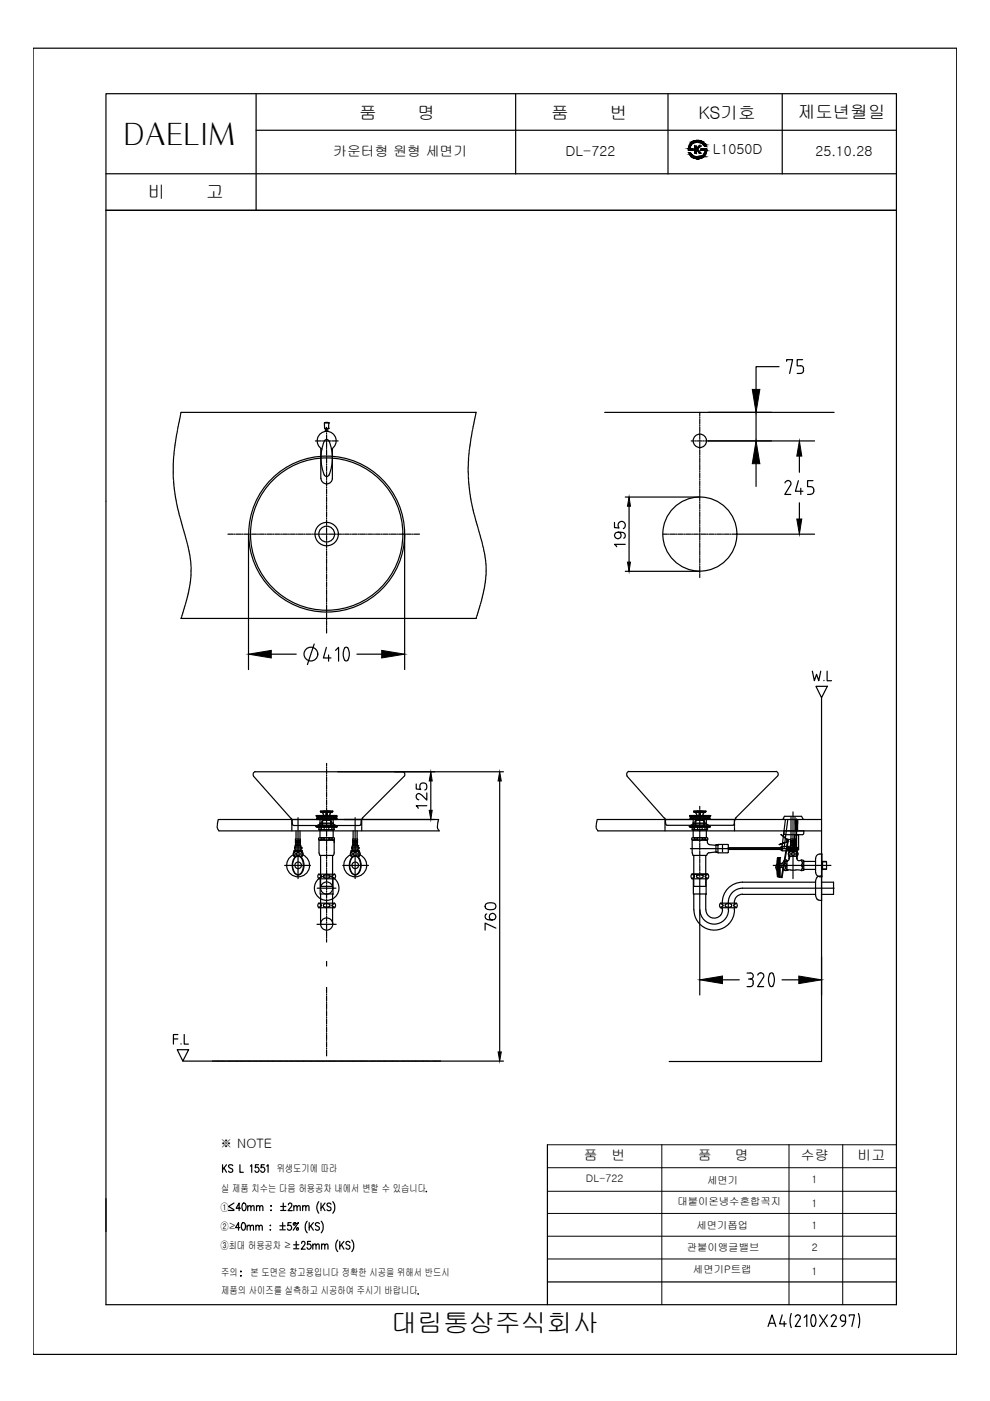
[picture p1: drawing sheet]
<svg xmlns="http://www.w3.org/2000/svg" width="210mm" height="297mm" viewBox="0 0 210 297" stroke-linecap="round" stroke-linejoin="round" font-family="sans-serif">
<defs><g id="words">
<text font-size="6.4" x="26.2" y="30.7">DAELIM</text>
<text font-size="5.5" x="82.9" y="282.4">대림통상주식회사</text>
<text font-size="5.3" x="171.1" y="145.7">W.L</text>
<g font-size="3.7">
<text x="76.1" y="25.2">품</text>
<text x="88.5" y="25.2">명</text>
<text x="116.9" y="25.2">품</text>
<text x="129.3" y="25.2">번</text>
<text x="148.1" y="25.2">KS기호</text>
<text x="169.1" y="25.1">제도년월일</text>
<text x="31.3" y="42">비</text>
<text x="43.7" y="42">고</text>
</g>
<g font-size="2.9">
<text x="70.6" y="33.1">카운터형 원형 세면기</text>
<text x="119.9" y="33.1">DL-722</text>
<text x="151.2" y="32.7">L1050D</text>
<text x="172.9" y="33.1">25.10.28</text>
<text x="123.8" y="246">품</text>
<text x="129.7" y="246">번</text>
<text x="147.9" y="246">품</text>
<text x="155.8" y="246">명</text>
<text x="169.8" y="246">수량</text>
<text x="181.8" y="246">비고</text>
</g>
<text font-size="2.8" x="46.6" y="243.3">※ NOTE</text>
<text font-size="2.6" x="87.5" y="275.5">.</text>
<g font-size="2.2">
<text x="58.7" y="248.6">위생도기에 따라</text>
<text x="124.2" y="250.6">DL-722</text>
<text x="149.9" y="251">세면기</text>
<text x="172" y="250.8">1</text>
<text x="46.7" y="256.7">①</text>
<text x="46.9" y="252.7">실 제품 치수는 다음 허용공차 내에서 변할 수 있습니다</text>
<text x="143.6" y="255.5">대붙이온냉수혼합꼭지</text>
<text x="172" y="255.8">1</text>
<text x="46.7" y="260.8">②≥</text>
<text x="147.6" y="260.5">세면기폽업</text>
<text x="172" y="260.5">1</text>
<text x="46.7" y="264.9">③최대 허용공차 ≥</text>
<text x="145.6" y="265.2">관붙이앵글밸브</text>
<text x="146.9" y="269.8">세면기P트랩</text>
<text x="172.1" y="265.1">2</text>
<text x="46.9" y="270.6">주의</text>
<text x="46.9" y="274.4">제품의 사이즈를 실측하고 시공하여 주시기 바랍니다</text>
<text x="53.1" y="270.6">본 도면은 참고용입니다 정확한 시공을 위해서 반드시</text>
<text x="172" y="270.3">1</text>
</g>
</g></defs>
<!-- layer: YA -->
<g fill="none" stroke="#000" stroke-width=".25">
<path d="M7 10.2h195.8v277h-195.8zM22.5 19.9h167.6v256.7h-167.6zM54.3 19.9v24.7M109.3 19.9v17M141.6 19.9v17M165.8 19.9v17M22.5 36.8h167.6M54.3 27.6h135.8M146.1 32.4h.2a2.18 2.18 0 0 0 1.6 1 1.52 1.52 0 0 0 1.6-1.6h-.9v-.2h1.2a1.89 1.89 0 0 1-1.5 2.1 1.89 1.89 0 0 1-2.2-1.3zM146.3 30.5a2.02 2.02 0 0 1 3.5 .5h-.4a1.63 1.63 0 0 0-1.8-.9 1.63 1.63 0 0 0-1.3 1.5h.6v.2h-.9v-.7zM147.3 31h.3v.5l.6-.5h.5l-.9 .6 .8 .9h-.4l-.4-.7-.2 .1v.6h-.3zM22.5 44.6h167.6"/>
<path d="M116.1 242.7v33.9M116.1 271.8h74M165.8 278.8l-.5 1.9h1.4M167.8 278.5l-.3 1.5 .3 1.5M168.6 279.2a.54 .54 0 0 1 .7-.4 .54 .54 0 0 1 .3 .8l-1 1.6h1.1M170.5 279.3l.6-.5v2.4M172.1 278.9l.3-.2 .3 .2M172.2 278.9a1.91 1.91 0 0 0 .2 2.3h.2a2.1 2.1 0 0 0 .1-2.3M173.8 278.8l1.6 2.4M175.4 278.8l-1.6 2.4M176.2 279.2a.54 .54 0 0 1 .8-.4 .54 .54 0 0 1 .2 .8l-1 1.6h1.1M178.2 279.3v.3"/>
<path d="M178.2 279.3a.53 .53 0 0 1 .5-.5 .53 .53 0 0 1 .6 .5M178.2 279.6l.3 .5h.8M179.3 279.3v.8M180.1 279.1v-.3h1.1l-.6 2.4M182 278.5l.3 1.5-.3 1.5M162.8 281.2l.9-2.4 .8 2.4M163.1 280.6h1.1M166.3 280.2v1M179.3 280.1a1.25 1.25 0 0 1-.8 1.2"/>
</g>
<!-- layer: DIM -->
<g fill="#000" stroke="#000" stroke-width=".21">
<path d="M146.2 30.7h.3zM147.1 33.5h1.6zM147.6 33.6h.8zM147.6 29.8h.6z"/>
<path d="M146 31.5h.3zM146 31.5h.3z"/>
<path d="M146 31.5l.3 .1zM146 31.5l.3 .1z"/>
<path d="M146 31.1l.3 .4 .1-.4zM146 31.1l.3 .4h-.3z"/>
<path d="M146.1 32.4l.5 .3-.2-.3zM146.1 32.4l.5 .3h-.4z"/>
<path d="M146.2 30.7l.2 .4 .1-.4zM146.2 30.7l.2 .4h-.4zM146 31.1h.4zM146 31.1h.4z"/>
<path d="M146.2 32.7l.5 .1zM146.2 32.7l.5 .1z"/>
<path d="M146.2 32.8l.6 .1-.1-.1zM146.2 32.8l.6 .1h-.4z"/>
<path d="M146.4 30.5l.1 .2 .3-.2zM146.4 30.5l.1 .2h-.3zM146.2 30.7h.3z"/>
<path d="M146.4 30.4h.4zM146.4 30.4l.4 .1z"/>
<path d="M146.4 32.9l.5 .1zM146.4 32.9l.5 .1z"/>
<path d="M146 31.8h.9zM146 31.8h.9z"/>
<path d="M146 31.6h.9zM146 31.6h.9z"/>
<path d="M146 31.6l.9 .1v-.1zM146 31.6l.9 .1h-.9z"/>
<path d="M146 31.7l.9 .1v-.1zM146 31.7l.9 .1h-.9zM146 31.8h.9zM146 31.8h.9z"/>
<path d="M146.5 33l.6 .2zM146.5 33l.6 .2z"/>
<path d="M146.5 30.3l.3 .1 .2-.1zM146.5 30.3l.3 .1h-.4z"/>
<path d="M146.6 33.2h.6zM146.6 33.2h.6z"/>
<path d="M146.6 33.2l.8 .1zM146.6 33.2l.8 .1z"/>
<path d="M146.7 30.2h.6zM146.7 30.2h.6z"/>
<path d="M146.7 30.2l.3 .1 .3-.1zM146.5 30.3l.2-.1 .3 .1z"/>
<path d="M146.8 33.3h.9zM146.8 33.3h.9z"/>
<path d="M147.6 33.6l.6 .1zM147.7 33.7h.5z"/>
<path d="M146.8 30.1h.8zM146.7 30.2h.6z"/>
<path d="M146.8 30.1h.8zM146.8 30.1h1.1z"/>
<path d="M146.8 30.1h.8zM146.8 30.1h.8z"/>
<path d="M147.3 31l.3 .5v-.5zM147.3 31l.3 .5h-.3z"/>
<path d="M147.3 31.9l.3 .6v-.6zM147.3 31.9l.3 .6h-.3z"/>
<path d="M147.3 31.6l.7 .2-.2-.2zM147.3 31.6l.7 .2h-.7z"/>
<path d="M147.3 31.8l.3 .1 .2-.1zM147.3 31.8l.3 .1h-.3z"/>
<path d="M147.3 31.5h.6zM147.3 31.5l.5 .1z"/>
<path d="M146.8 33.3h1.2zM146.8 33.3h1.2z"/>
<path d="M147.8 31.8l.8 .7-.6-.7zM147.8 31.8l.8 .7h-.4z"/>
<path d="M147.6 29.8h.7zM147.4 29.8h.9z"/>
<path d="M147.4 29.8l1.2 .1zM147.3 29.9h1.3z"/>
<path d="M147.4 33.6h1.1zM147.4 33.6h1z"/>
<path d="M147.3 29.9h1.4zM147 29.9h1.7z"/>
<path d="M148.2 31l-.3 .5 .8-.5zM148.2 31l-.3 .5h-.3z"/>
<path d="M147 29.9l1.9 .1zM146.9 30h2z"/>
<path d="M147.1 33.5h1.6zM147.1 33.5l1.4 .1z"/>
<path d="M146.9 30l2.1 .1zM146.8 30.1h2.2z"/>
<path d="M147.9 30.1h1.1zM147.9 30.1h1.1z"/>
<path d="M148.2 30.1l.9 .1zM148.2 30.1l.9 .1z"/>
<path d="M146.8 33.3l2.2 .1zM146.8 33.3l2.2 .1z"/>
<path d="M146.8 33.4l1.9 .1 .3-.1zM146.8 33.4l1.9 .1h-1.6zM147.1 33.5h1.6z"/>
<path d="M148.2 33.3h.8zM148 33.3h1z"/>
<path d="M148.4 30.2h.7zM148.4 30.2h.7z"/>
<path d="M148.3 33.3h.8zM148.2 33.3h.8z"/>
<path d="M148.5 30.2l.7 .1-.1-.1zM148.5 30.2l.7 .1z"/>
<path d="M148.5 33.2h.6zM148.3 33.3h.8z"/>
<path d="M148.7 30.3l.7 .1zM148.7 30.3l.7 .1z"/>
<path d="M148.7 33.2h.6zM148.5 33.2h.6z"/>
<path d="M148.9 33.1h.4zM148.7 33.2h.6z"/>
<path d="M148.9 30.4l.6 .1zM148.9 30.4l.6 .1z"/>
<path d="M149 33h.4zM149 33l.3 .1h-.4z"/>
<path d="M149 30.5l.6 .2-.1-.2zM149 30.5l.6 .2h-.4z"/>
<path d="M149.2 32.7l.2 .3 .1-.3zM149 33l.2-.3 .2 .3z"/>
<path d="M149.2 30.7l.6 .3-.2-.3zM149.2 30.7l.6 .3h-.4z"/>
<path d="M149.2 32.7h.4zM149.2 32.7h.3z"/>
<path d="M149.4 32.4h.3zM149.4 32.4h.3z"/>
<path d="M149.4 32.4l.2 .3 .1-.3zM149.4 32.4l.2 .3h-.4z"/>
<path d="M148.7 31.6h1.1zM148.6 31.6h1.2zM148.6 31.6h1.2zM148.6 31.6h1.2z"/>
<path d="M148.6 31.6l1.2 .1v-.1zM148.6 31.6l1.2 .1h-1.2z"/>
<path d="M148.6 31.7l1.2 .1v-.1zM148.6 31.7l1.2 .1h-1.2zM148.6 31.8h1.2zM148.6 31.8h1.2z"/>
<path d="M148.6 31.8h1.2zM148.6 31.8h1.2z"/>
<path d="M149.5 31.8l.3 .1zM149.5 31.8l.3 .1z"/>
<path d="M149.5 31.9l.3 .1zM149.5 31.9l.3 .1z"/>
<path d="M149.5 32l.2 .4 .1-.4zM149.5 32l.2 .4h-.3z"/>
</g>
<!-- layer: LAYER_02 -->
<path d="M37.7 219.3h-.9v2.1M39.1 219.3v2.1h.8M36.8 220.3h.9M38.4 221.3v.1" fill="none" stroke="#000" stroke-width=".25"/>
<!-- layer: MAIN -->
<path d="M173 145.5h2.4l-1.2 2.4zM37.6 222.6h2.4l-1.2 2.4z" fill="none" stroke="#000" stroke-width=".25"/>
<!-- layer: DIM -->
<path d="M116.1 257.3h74M116.1 247.6h74M116.1 252.6h74M116.1 242.7h74M140.3 242.7v33.9M167.3 242.7v33.9M178.7 242.7v33.9M116.1 266.9h74M116.1 262.1h74" fill="none" stroke="#000" stroke-width=".21"/>
<!-- layer: 0 -->
<g fill="none" stroke="#000" stroke-width=".25">
<path d="M52.7 113.3v28.7M85.8 113.3v28.7M57.5 138.7h5.3M66.6 136.5l-1.4 4.4M69.2 137.3l-.6 2.2h1.6M69.7 138.9v1.3M71.1 137.9l.7-.6v2.9M73.1 137.4a.41 .41 0 0 1 .6 0l.3 .8v.9a.86 .86 0 0 1-.6 1 1.81 1.81 0 0 1-.5-2.3zM75.7 138.7h5.2M61.9 173.8h14.7M141 173.8h14.7M47.2 246.9v1.7"/>
<path d="M47.5 247.6l.5 1M48 246.9l-.8 1.1M48.5 256.6h1.1M49.3 247.2l-.3-.3-.4 .1-.1 .2 .1 .3 .6 .3 .1 .5a.51 .51 0 0 1-.8 0M49.6 255.1l-1.1 .7 1.1 .7M50.9 246.9v1.7h.7M51 256.2h-.9l.6-1.1v1.6M51.4 259.3l.1-.1a.88 .88 0 0 1 .6 .8 .88 .88 0 0 1-.6 .8 1.12 1.12 0 0 1-.1-1.5zM51.5 255.2l.2-.1a.95 .95 0 0 1 .1 1.6h-.1a1.12 1.12 0 0 1-.2-1.5zM52.4 259.8v1M52.5 255.9l.4-.3 .3 .1v1M52.5 255.6v1.1"/>
<path d="M53.1 247.2l.3-.3v1.7M53.2 255.9l.3-.3 .3 .1 .1 1M54.3 259.8v1M54.4 255.9l.3-.3 .3 .1 .1 1M54.4 255.6v1.1M54.8 246.9h-.6l-.1 .7a.48 .48 0 0 1 .7 .1 .48 .48 0 0 1-.1 .7 .48 .48 0 0 1-.7-.2M55.1 255.9l.3-.3 .3 .1v1M56 246.9h-.6v.7a.48 .48 0 0 1 .7 .1 .48 .48 0 0 1-.1 .7 .48 .48 0 0 1-.7-.2M56.5 247.2l.3-.3v1.7M57.3 259.8v.1zM57.4 255.7h.1zM57.4 256.6h.1z"/>
<path d="M59.3 259.9h1.2M59.5 256.6h1.1M59.5 255.8h1.1M59.9 259.2v1.4M60.1 255.1v1.4M61.2 255.5a.39 .39 0 0 1 .5-.4 .39 .39 0 0 1 .1 .6l-.7 1h.9M61.7 259.2h-.6l-.1 .7a.49 .49 0 0 1 .7 .1 .49 .49 0 0 1-.1 .7 .49 .49 0 0 1-.7-.2M62.3 255.9l.3-.3 .3 .1 .1 1M62.3 255.6v1.1M62.5 259.2l.1 .5-.3 .1-.1-.4 .2-.2 .4 .2 .5-.2-1.1 1.6M63 255.9l.3-.3 .3 .1 .1 1M64.2 255.9l.3-.3 .3 .1v1"/>
<path d="M64.2 255.6v1.1M64.8 255.9l.3-.3 .4 .1v1M65.1 258.9a1.97 1.97 0 0 0 0 2.5M65.6 259.2v1.6M65.9 259.9l.5 .9M66.4 259.2l-.8 1.1M67.6 254.8a1.97 1.97 0 0 0 0 2.4M67.7 259.4l-.5-.2a.35 .35 0 0 0-.3 .3 .35 .35 0 0 0 .2 .4l.6 .3v.4l-.3 .2-.5-.2M68.1 255.1v1.6M68.1 258.9a1.97 1.97 0 0 1 0 2.5M68.4 255.8l.5 .9M68.9 255.1l-.8 1.1"/>
<path d="M70.2 255.3a.44 .44 0 0 0-.5-.2 .44 .44 0 0 0-.4 .4l.9 .7-.2 .4-.4 .1-.3-.2M70.6 254.8a1.97 1.97 0 0 1 0 2.4M90.4 252.6h.1M50.9 260.3h-1l.7-1.1v1.6M51 269.6h.1zM51 270.5h.1zM52.4 260.1l.3-.3 .3 .1 .1 .9M53.1 260.1l.3-.3 .3 .1v.9M54.3 260.1l.3-.3 .2 .1 .1 .9M54.9 260.1l.3-.3 .3 .1 .1 .9M57.3 260.7h.1zM59.3 260.7h1.2"/>
<path d="M62.3 263.9h1.1M62.3 264.8h1.1M62.8 263.2v1.4M64 263.6v-.3a.45 .45 0 0 1 .7 .1 .45 .45 0 0 1-.2 .6l-.6 .9h.8M65.9 263.2h-.7v.7a.5 .5 0 0 1 .7 .1 .5 .5 0 0 1 0 .6 .5 .5 0 0 1-.7 .1l-.1-.2M66.3 264l.4-.2h.3v1.1M66.3 263.8v1.1M67 264l.3-.2h.3l.1 1.1M68.2 264l.3-.2h.3l.1 1.1M68.2 263.8v1.1M68.9 264l.3-.2h.3v1.1M71.6 262.9a1.98 1.98 0 0 0 0 2.5"/>
<path d="M72 263.2v1.7M72.4 263.9l.5 1M72.9 263.2l-.9 1.1M74.2 263.5a.44 .44 0 0 0-.5-.3 .44 .44 0 0 0-.4 .4l.9 .6a.45 .45 0 0 1-.2 .6 .45 .45 0 0 1-.7-.2M74.6 262.9a1.98 1.98 0 0 1 0 2.5"/>
<circle cx="69.3" cy="113.2" r="2.48"/>
<circle cx="69.3" cy="113.2" r="1.67"/>
<circle cx="65.9" cy="138.7" r="1.46"/>
<circle cx="63.1" cy="260.5" r=".26"/>
</g>
<path d="M52.7 138.7l4.8-.8v1.6zM80.9 137.9l4.9 .8-4.9 .8z" fill="#000" stroke="#000" stroke-width=".21"/>
<!-- layer: 1 -->
<g fill="none" stroke="#000" stroke-width=".25">
<path d="M36.7 99.5v.5M36.7 98.4v.1M36.7 98.6v.6M36.7 99.2v.1M36.8 97.8l-.1 .5M36.8 97.6v.1M36.8 97v.5M36.8 96.8v.1M36.9 96v.1M36.9 96.2v.5M37 95.3l-.1 .6M37 95.1v.2"/>
<path d="M37.1 94.5l-.1 .6M37.1 94.3v.2M37.2 93.7l-.1 .5M37.2 93.5v.1M37.3 92.9l-.1 .5M37.4 92.7l-.1 .1M37.5 92.1l-.1 .5M37.5 91.9v.1M37.6 91.3l-.1 .5M37.7 91.1l-.1 .1M37.7 90.5v.5M37.8 90.3v.1"/>
<path d="M37.9 89.7l-.1 .5M38 89.5v.1M38.1 88.9l-.1 .5M38.1 88.7v.1M38.3 88.1l-.1 .5M38.3 87.9v.1M38.4 87.4l-.1 .4M99.3 99.5v.5M99.3 99.2v.1M99.3 97.8v.5M99.3 98.4v.1M99.3 98.6v.6"/>
<path d="M99.3 97v.5M99.3 97.6v.1M99.4 96.8v.1M99.4 96.2v.5M99.5 96v.1M99.5 95.3v.6M99.6 95.1v.2M99.6 94.5v.6M99.7 94.3l-.1 .2M99.8 93.7l-.1 .5M99.8 93.5v.1M99.9 92.9l-.1 .5"/>
<path d="M99.9 92.7v.1M100 92.1l-.1 .5M100.1 91.9l-.1 .1M100.1 91.3v.5M100.2 91.1v.1M100.3 90.5l-.1 .5M100.4 90.3l-.1 .1M100.5 89.7l-.1 .5M100.5 89.5v.1M100.7 88.9l-.2 .5M100.7 88.7v.1M100.8 88.1l-.1 .5"/>
<path d="M100.9 87.9l-.1 .1M101 87.4l-.1 .4M36.7 101.1l.1 .5M36.7 100v.2M36.7 100.3v.5M36.7 100.9v.1M36.8 101.7v.1M36.8 101.9v.5M36.9 102.5v.1M36.9 102.7v.5M36.9 103.5l.1 .5M36.9 103.3v.1"/>
<path d="M37 104.2h.1M37.1 104.4v.5M37.2 105.2v.5M37.2 105h.1M37.3 105.8v.1M37.3 106l.1 .5M37.4 106.6l.1 .1M37.5 106.8l.1 .5M37.6 107.4v.1M37.6 107.6l.1 .5M37.8 108.2v.1M37.8 108.4l.2 .5"/>
<path d="M38 109v.1M38 109.2l.2 .5M38.2 109.8v.1M38.3 110l.1 .5M38.4 110.5v.2M38.5 110.8l.1 .5M38.6 111.4h.1M38.7 111.6l.1 .4M38.8 112.2h.1M38.9 112.3l.2 .5M39.1 112.9v.1M39.1 113.1l.2 .5"/>
<path d="M39.3 113.7v.1M39.4 113.9l.1 .5M39.5 114.5v.1M39.6 114.7l.1 .5M39.7 115.3v.1M39.8 115.5l.1 .5M39.9 116.1v.1M39.9 116.3l.2 .5M40.1 116.9v.1M40.1 117.1l.1 .5M40.2 117.7v.1M40.3 117.9v.5"/>
<path d="M40.4 118.7l.1 .5M40.4 118.5v.1M40.5 119.4h.1M40.5 119.5v.5M99.3 100v.2M99.3 101.1v.5M99.3 100.3v.5M99.3 100.9v.1M99.3 101.7v.1M99.3 101.9l.1 .5M99.4 102.5v.1M99.4 102.7l.1 .5"/>
<path d="M99.5 103.3v.1M99.5 103.5l.1 .5M99.6 104.2h.1M99.6 104.4l.1 .5M99.7 105h.1M99.7 105.2l.1 .5M99.8 105.8l.1 .1M99.9 106v.5M100 106.6v.1M100 106.8l.1 .5M100.1 107.4v.1M100.2 107.6l.1 .5"/>
<path d="M100.3 108.2l.1 .1M100.4 108.4l.1 .5M100.5 109v.1M100.6 109.2l.1 .5M100.7 109.8l.1 .1M100.8 110l.1 .5M101 110.5v.2M101 110.8l.2 .5M101.2 111.4h.1M101.2 111.6l.2 .4M101.4 112.2h.1M101.5 112.3l.1 .5"/>
<path d="M101.6 112.9l.1 .1M101.7 113.1l.1 .5M101.8 113.7l.1 .1M101.9 113.9l.2 .5M102.1 114.5v.1M102.1 114.7l.2 .5M102.3 115.3v.1M102.3 115.5l.1 .5M102.5 116.1v.1M102.5 116.3l.1 .5M102.6 116.9v.1M102.7 117.1l.1 .5"/>
<path d="M102.8 117.9l.1 .5M102.8 117.7v.1M102.9 118.5v.1M102.9 118.7l.1 .5M103 119.4h.1M103 119.5l.1 .5M38.5 130.8l-.1 .3M38.6 130.6v.1M38.8 130l-.2 .5M38.8 129.8v.1M39 129.2l-.2 .5M39.1 129l-.1 .1"/>
<path d="M39.2 128.4l-.1 .5M39.3 128.2l-.1 .1M39.4 127.6l-.1 .5M39.5 127.4v.1M39.7 126.8l-.2 .6M39.7 126.6v.1M39.9 126l-.2 .5M39.9 125.8v.2M40 125.2l-.1 .5M40.1 125l-.1 .2M40.2 124.2v.1M40.2 124.4l-.1 .5"/>
<path d="M40.3 123.4v.1M40.3 123.6l-.1 .5M40.4 122.8v.5M40.5 122.6l-.1 .1M40.5 121.2v.5M40.5 120.2h.1M40.5 121v.1M40.5 121.8v.1M40.5 122v.5M40.5 120.4v.5M101 130.8v.3M101.1 130.6v.1"/>
<path d="M101.3 130l-.1 .5M101.4 129.8l-.1 .1M101.5 129.2l-.1 .5M101.6 129l-.1 .1M101.8 128.4l-.2 .5M101.8 128.2v.1M102 127.6l-.2 .5M102.1 127.4l-.1 .1M102.2 126.8l-.1 .6M102.3 126.6l-.1 .1M102.4 126l-.1 .5M102.4 125.8v.2"/>
<path d="M102.6 125.2l-.1 .5M102.6 125v.2M102.7 124.4l-.1 .5M102.8 124.2v.1M102.9 123.6l-.1 .5M102.9 123.4v.1M103 122.8l-.1 .5M103 122.6v.1M103 122v.5M103.1 121.2v.5M103.1 120.2h.1M103.1 120.4v.5"/>
<path d="M103.1 121v.1M103.1 121.8v.1M174.2 147.9v77.2h-32.3M46 175.1l.1 .6M46.1 174.9v.1M46.1 175.7l.1 .1M46.2 174.3l-.1 .5M46.2 174.1v.1M46.3 175.9l.1 .3M46.3 173.8l-.1 .2M61.9 173.8v.6M61.9 174.5v.1"/>
<path d="M61.9 174.7v.5M61.9 175.3v.1M61.9 175.5v.7M76.7 173.8v.6M76.7 174.5v.1M76.7 174.7v.5M76.7 175.3v.1M76.7 175.5v.7M92.7 175.1l.1 .6M92.8 174.9l-.1 .1M92.8 175.7l.1 .1M92.9 174.3l-.1 .5"/>
<path d="M92.9 174.1v.1M92.9 175.9l.2 .3M93 173.8l-.1 .2M126.4 175.1v.6M126.4 174.9v.1M126.5 175.7l.1 .1M126.5 174.3l-.1 .5M126.6 174.1l-.1 .1M126.6 175.9l.2 .3M126.6 173.8v.2M141 173.8v.6M141 174.5v.1"/>
<path d="M141 174.7v.5M141 175.3v.1M141 175.5v.7M155.7 173.8v.6M155.7 174.5v.1M155.7 174.7v.5M155.7 175.3v.1M155.7 175.5v.7M148.4 186.3v24.7M153.2 207.7h3.5M158.4 206.3h.6M158.4 209.2h.6"/>
<path d="M158.7 207.6h.3M159.1 206.3a.66 .66 0 0 1 .6 .6 .66 .66 0 0 1-.6 .7M159.1 207.5a.66 .66 0 0 1 .6 .7M159.7 208.2v.3M159.7 208.5a.66 .66 0 0 1-.6 .7M160.7 206.7a.66 .66 0 0 1 .9-.4 .66 .66 0 0 1 .3 1M161.8 207.3l-1.2 1.9h1.3M163.3 206.4a.37 .37 0 0 1 .6 0l.3 1.3-.3 1.3a.41 .41 0 0 1-.6 0l-.4-1.3zM165.8 207.7h3.6M174.2 202.9v8.1M45 225h.3M45.4 225h.1"/>
<path d="M45.6 225h.5M46.2 225h.1M46.4 225h.5M47.1 225h.1M47.2 225h.5M47.9 225h.1M48.1 225h.5M48.7 225h.1M48.9 225h.5M49.5 225h.1M49.7 225h.5M50.3 225h.1"/>
<path d="M50.5 225h.5M51.1 225h.2M51.3 225h.5M52 225h.1M52.2 225h.5M52.8 225h.1M53 225h.5M53.6 225h.1M53.8 225h.5M54.4 225h.1M54.6 225h.5M55.2 225h.2"/>
<path d="M55.4 225h.6M56.1 225h.1M56.3 225h.5M56.9 225h.1M57.1 225h.5M57.7 225h.1M57.9 225h.5M58.5 225h.1M58.7 225h.6M59.3 225h.2M59.5 225h.6M60.2 225h.1"/>
<path d="M60.4 225h.5M61 225h.1M61.2 225h.5M61.8 225h.1M62 225h.5M62.6 225h.1M62.9 225h.5M63.4 225h.1M63.7 225h.5M64.2 225h.2M64.5 225h.5M65.1 225h.1"/>
<path d="M65.3 225h.5M65.9 225h.1M66.1 225h.5M66.7 225h.1M66.9 225h.6M67.5 225h.1M67.8 225h.5M68.4 225h.1M68.6 225h.5M69.2 225h.1M69.4 225h.5M70 225h.1"/>
<path d="M70.2 225h.5M70.8 225h.1M71 225h.5M71.7 225h.1M71.9 225h.5M72.5 225h.1M72.7 225h.5M73.3 225h.1M73.5 225h.5M74.1 225h.1M74.3 225h.5M74.9 225h.1"/>
<path d="M75.1 225h.5M75.8 225h.1M76 225h.5M76.6 225h.1M76.8 225h.5M77.4 225h.1M77.6 225h.5M78.2 225h.1M78.4 225h.5M79 225h.1M79.2 225h.5M79.9 225h.1"/>
<path d="M80 225h.6M80.7 225h.1M80.9 225h.5M81.5 225h.1M81.7 225h.5M82.3 225h.1M82.5 225h.5M83.1 225h.2M83.3 225h.5M84 225h.1M84.1 225h.6M84.8 225h.1"/>
<path d="M85 225h.5M85.6 225h.1M85.8 225h.5M86.4 225h.1M86.6 225h.6M87.2 225h.1M87.4 225h.6M88 225h.2M88.3 225h.5M88.9 225h.1M89.1 225h.5M89.7 225h.1"/>
<path d="M89.9 225h.5M90.5 225h.1M90.7 225h.5M91.3 225h.1M91.6 225h.5M92.1 225h.2M92.4 225h.5M93 225h.1M93.2 225h.3"/>
</g>
<!-- layer: CENTER -->
<g fill="none" stroke="#000" stroke-width=".25">
<path d="M66.9 93.5h1.2M68.4 93.5h.2M68.8 93.5h1M69.2 90.6v1M69.2 91.8v.2M69.2 92.2v1M69.2 93.4v.3M69.2 93.8v1.1M69.2 95.1v.2M69.2 95.5v1M69.2 96.7v.2M69.2 97.1v1"/>
<path d="M69.2 98.4v.2M69.2 98.8v1M70 93.5h.2M70.4 93.5h1.3M146.5 93.5h.7M147.4 93.5h.2M147.9 93.5h1M148.4 87.4v.8M148.4 88.4v.2M148.4 88.8v1M148.4 90.1v.2M148.4 90.5v1"/>
<path d="M148.4 91.7v.2M148.4 92.1v1M148.4 93.4v.1M148.4 93.7v1.1M148.4 95v.2M148.4 95.4v1M148.4 96.6v.2M148.4 97v1.1M148.4 98.3v.2M148.4 98.7v1M148.4 99.9v.2M149.1 93.5h.2"/>
<path d="M149.5 93.5h.7M48.3 113.3h1.2M49.7 113.3h.2M50.1 113.3h1M51.3 113.3h.2M51.7 113.3h1M52.9 113.3h.3M53.4 113.3h1M54.6 113.3h.2M55 113.3h1M56.2 113.3h.2M56.6 113.3h1.1"/>
<path d="M57.9 113.3h.2M58.3 113.3h1M59.5 113.3h.2M59.9 113.3h1M61.2 113.3h.2M61.6 113.3h1M62.8 113.3h.2M63.2 113.3h1M64.4 113.3h.2M64.8 113.3h1.1M66.1 113.3h.2M66.5 113.3h1"/>
<path d="M67.7 113.3h.2M68.1 113.3h1.1M69.2 100v.2M69.2 100.4v1M69.2 101.7v.1M69.2 102v1.1M69.2 103.3v.2M69.2 103.7v1M69.2 104.9v.2M69.2 105.3v1.1M69.2 106.6v.2M69.2 107v1"/>
<path d="M69.2 108.2v.2M69.2 108.6v1M69.2 109.8v.2M69.2 110.3v1M69.2 111.5v.2M69.2 111.9v1M69.2 113.1v.2M69.2 113.6v1M69.2 114.8v.1M69.2 115.2v1M69.2 116.4v.2M69.2 116.8v1"/>
<path d="M69.2 118v.3M69.2 118.5v1M69.2 119.7v.2M69.4 113.3h.2M69.8 113.3h1M71 113.3h.2M71.4 113.3h1M72.6 113.3h.2M73.1 113.3h1M74.3 113.3h.2M74.7 113.3h1M75.9 113.3h.2"/>
<path d="M76.3 113.3h1.1M77.5 113.3h.3M78 113.3h1M79.2 113.3h.2M79.6 113.3h1M80.8 113.3h.3M81.3 113.3h1M82.5 113.3h.2M82.9 113.3h1M84.1 113.3h.2M84.5 113.3h1M85.8 113.3h.2"/>
<path d="M86.2 113.3h1M87.4 113.3h.2M87.8 113.3h1.1M140.6 113.3h.9M141.7 113.3h.2M142.1 113.3h1.1M143.3 113.3h.2M143.7 113.3h1.1M145 113.3h.2M145.4 113.3h1M146.6 113.3h.2M147.1 113.3h1"/>
<path d="M148.3 113.3h.1M148.4 100.3v1M148.4 101.5v.2M148.4 102v1M148.4 103.2v.2M148.4 103.6v1M148.4 104.8v.2M148.4 105.2v1.1M148.4 106.5v.2M148.4 106.9v1M148.4 108.1v.2M148.4 108.5v1"/>
<path d="M148.4 109.7v.3M148.4 110.2v1M148.4 111.4v.2M148.4 111.8v1M148.4 113v.2M148.4 113.4v1M148.4 114.7v.2M148.4 115.1v1M148.4 116.3v.2M148.4 116.7v1M148.4 118v.2M148.4 118.4v1"/>
<path d="M148.4 119.6v.2M148.4 120v1M148.7 113.3h1M149.9 113.3h.2M150.3 113.3h1M151.5 113.3h.3M152 113.3h1M153.2 113.3h.2M153.6 113.3h1M154.8 113.3h.2M155.2 113.3h.9M69.2 120.1v1"/>
<path d="M69.2 121.3v.2M69.2 121.7v1.1M69.2 123v.2M69.2 123.4v1M69.2 124.6v.2M69.2 125v1M69.2 126.3v.2M69.2 126.7v1M69.2 127.9v.2M69.2 128.3v1M69.2 129.5v.2M69.2 129.9v1.1"/>
<path d="M69.2 131.2v.2M69.2 131.6v1M69.2 132.8v.2M69.2 133.2v1M148.4 121.2v.2M148.4 121.6v.8M69.2 161.9v.5M69.2 162.7v.2M69.2 163v1.1M69.2 164.3v.2M69.2 164.7v1M69.2 165.9v.2"/>
<path d="M69.2 166.3v1.1M69.2 167.6v.2M69.2 168v1M69.2 169.2v.2M69.2 169.6v1.1M69.2 170.9v.1M69.2 171.3v1M69.2 172.5v.2M69.2 172.9v1M69.2 174.1v.2M69.2 174.6v1M69.2 175.8v.2"/>
<path d="M69.2 176.2v1M69.2 177.4v.2M69.2 177.8v1.1M69.2 179v.3M69.2 179.5v1M148.4 171v.6M148.4 171.8v.2M148.4 172.2v1M148.4 173.4v.2M148.4 173.8v1.1M148.4 175.1v.2M148.4 175.5v1"/>
<path d="M148.4 176.7v.2M148.4 177.1v1.1M148.4 178.3v.2M148.4 178.7v1.1M148.4 180v.2M69.2 180.7v.2M69.2 181.1v1M69.2 182.3v.3M69.2 182.8v1M69.2 184v.2M69.2 184.4v1M69.2 185.6v.2"/>
<path d="M69.2 186v1M69.2 187.3v.2M69.2 187.7v1M69.2 188.9v.2M69.2 189.3v1M69.2 190.6v.1M69.2 190.9v1.1M69.2 192.2v.2M69.2 192.6v1M69.2 193.8v.2M69.2 194.2v1.1M69.2 195.5v.2"/>
<path d="M69.2 195.9v1M69.2 197.1v.2M69.2 197.5v1.1M69.2 198.7v.2M69.2 199.2v.5M148.4 180.4v1M148.4 181.6v.2M148.4 182v1.1M148.4 183.3v.2M148.4 183.7v1M148.4 184.9v.2M148.4 185.3v.6"/>
<path d="M69.2 203.8v1M69.2 209.4v1.1M69.2 210.7v.3M69.2 211.2v1M69.2 212.4v.2M69.2 212.8v1M69.2 214.1v.1M69.2 214.4v1M69.2 215.7v.2M69.2 216.1v1M69.2 217.3v.2M69.2 217.7v1.1"/>
<path d="M69.2 219v.2M69.2 219.3v1.1M69.2 220.6v.2M69.2 221v1M69.2 222.2v.2M69.2 222.6v1.3"/>
</g>
<!-- layer: 3 -->
<g fill="none" stroke="#000" stroke-width=".25">
<path d="M165.2 77.7h-4.9v4.9M166.8 76.6v-.3h1.2l-.6 2.9M170.2 76.3h-1.2v1.3l.7-.1a.71 .71 0 0 1 .6 1M170.4 78.5a.66 .66 0 0 1-.7 .7h-.7M150.2 93.5h22.5M150.2 87.4h13.4M160.3 87.4v6.1M160.3 98.3v4.8M169.5 96.7v3.4M156.1 113.3h16.6M167.1 101.9a.66 .66 0 0 1 .5 1l-1.2 1.9h1.3M167.1 101.9l-.5 .2-.2 .3"/>
<path d="M169.3 101.9l-.7 2.3h1.7M169.5 106.6v3.4M169.8 103.5v1.3M171.2 104.8h.7M171.9 103.2a.82 .82 0 0 1 .6 .8 .82 .82 0 0 1-.6 .8M172.4 101.9h-1.2v1.3h.7M67 175.2l.8-.5h2.8l.8 .5M67 175.2h4.4M67 173h4.4M67 173l.3 .1M67 172.9v.1M67.1 172.9h.1"/>
<path d="M67.1 172.9h4.3M67.2 175.3v.1M67.2 175.4h.1M67.2 173.6h.1M67.2 173.1h.1M67.2 175.4h4.1M67.2 173.6h4.1M67.2 173.5v.1M67.3 173.5h.1M67.3 173.2h.1M67.3 173.5h3.9M67.3 173.3h3.9"/>
<path d="M67.5 173.3v.1M67.5 177.7v.3M67.6 175.4l.1 .6h3.1l.1-.6M67.6 177.7l.3-.1 .2 .1M67.6 178l.3 .1 .2-.1M67.6 178.2v2.7M67.6 175.9h.6M67.7 178.2h3.2M67.8 174.4l.1 .3M67.8 173.6v4h2.8v-4M67.8 174.5h2.8M67.9 172.1h2.7l-.1 .1h-2.5z"/>
<path d="M67.9 172l1.4-.1 1.3 .1M68.1 177.7h.6v.3h-.6zM68.1 175.4v.5M68.2 174.1v.8M68.2 172.2l.9 .1M68.3 172.2l.1 .1M68.3 174.9l.2 .2M68.4 172.3l.2 .3-.1 .2M68.4 173.9h1.7l.2 .2-.1 .9-1.8 .1M68.5 173.9l-.2 .2M68.5 172.9h-.1M68.6 173.9l-.2 .2v.8l.2 .2"/>
<path d="M68.7 175.4v.5M68.7 178l.5 .1M68.8 175.9l.5 .1M69.1 172.3v.6M69.2 172.2v.5M69.2 177.6l-.5 .1M69.2 172.2l-.1 .1M69.2 172.2l.2 .1M69.3 172.2v.5M69.3 177.6l.5 .1M69.3 172.7h-.1v.2M69.3 172.7v.2"/>
<path d="M69.4 172.3l.9-.1-.1 .1M69.4 172.3v.6M69.7 175.4v.5M69.7 175.9l-.5 .1M69.8 177.7h.6v.3h-.6zM69.8 178l-.5 .1M69.9 173.9l.2 .2v.8l-.2 .2M69.9 172.6l.1 .2M70 172.9h.1M70.1 172.3l-.2 .3M70.3 175.4v.5M70.3 175.9h.6"/>
<path d="M70.4 177.7l.3-.1 .2 .1M70.4 178l.3 .1 .2-.1M70.6 174.4v.3M70.9 178.2v2.6l-.2 .6M70.9 177.7v.3M71 173.3v.1M71.2 173.2h.1M71.2 173.5h.1M71.3 173.1h-4.1v.1M71.3 175.4h.1M71.3 173.6h.1M71.3 173.1h.1"/>
<path d="M71.3 173.1v.1M71.3 173.5v.1M71.3 175.3v.1M71.4 172.9v.1M71.4 173l-.2 .1M146.2 175.2h4.4M146.2 172.9v.1M146.2 172.9h4.3M146.2 173h4.4M146.2 173l.2 .1M146.3 175.3v.1M146.3 175.4h.1"/>
<path d="M146.3 173.1h.1M146.3 173.6h.1M146.3 175.4h4.1M146.3 173.6h4.1M146.3 173.5v.1M146.4 173.2h.1M146.4 173.5h.1M146.4 173.5h4M146.4 173.3h4M146.4 179.9h22.5M146.6 173.3v.1M146.7 177.7v.3"/>
<path d="M146.7 177.7l.3-.1 .2 .1M146.7 178l.3 .1 .2-.1M146.8 175.4v.6h3.1l.1-.6M146.8 178.2v2.6l.2 .6M146.8 175.9h.5M146.8 178.2h3.2M146.9 178.2h-.1M147 174.4v.3M147 174.7h2.8M147 174.5h2.8M147 173.6v4h2.8v-4M147 174.7l-.8 .5"/>
<path d="M147.1 172.1h2.6l-.1 .1h-2.5zM147.1 172l1.3-.1 1.3 .1M147.2 177.7h.7v.3h-.7zM147.3 175.4v.5M147.3 174.1v.8M147.4 174.9l.2 .2h1.6M147.5 172.3l.2 .3M147.5 174.1v.8M147.6 174.9l.2 .2M147.6 172.9h-.1M147.7 172.6v.2M147.8 173.9l-.2 .2"/>
<path d="M147.9 178l.5 .1M147.9 175.4v.5l.5 .1M148.2 172.3h.3M148.2 172.3l-.8-.1 .1 .1M148.2 172.3v.6M148.3 172.9v-.2h.1v.2M148.3 172.2v.5M148.4 177.6l-.5 .1M148.4 172.2v.5M148.4 177.6l.5 .1M148.5 172.3l.9-.1-.1 .1M148.5 172.3v.6"/>
<path d="M148.9 175.9l-.5 .1M148.9 175.4v.5M148.9 178l-.5 .1M148.9 177.7h.6v.3h-.6zM149 173.9l.2 .2v.8l-.2 .2M149.1 172.9h.1M149.2 173.9h-1.6l-.2 .2M149.2 173.9l.2 .2v.8l-.2 .2M149.3 172.3l-.3 .3 .1 .2M149.5 175.4v.5M149.5 175.9h.5M149.5 177.7l.3-.1 .2 .1"/>
<path d="M149.5 178l.3 .1 .2-.1M149.7 178.2h.1M149.8 174.4l-.1 .3M149.8 174.7l.8 .5M150 178.2v.5M150 178.6l.4 .4M150.1 177.7v.3M150.1 173.3v.1M150.4 173.5h.1M150.4 173.2h.1M150.4 179.1l1.2 .1M150.4 173.1h-4.1v.1"/>
<path d="M150.4 175.4h.1M150.4 173.1h.1M150.4 173.6h.1M150.4 173.1v.1M150.4 173.5v.1M150.4 175.3v.1M150.5 172.9h.1M150.6 172.9v.1M150.6 173l-.2 .1M151.8 179.2v1.5h.4M151.8 179.2h.4M151.9 179.1v.1"/>
<path d="M151.9 179.1h.3M151.9 179.1l-.2 .1M152.3 179l2.1 .1v1.6l-2.1 .1-.1-1.7M152.3 179l-.1 .1M153.2 179.2v1.4M154.4 179.7h11.4M165.8 179.6v.1M165.8 179.6l.1 .1M165.8 179.5h1.2M165.9 179.4l-.4 .3M165.9 179.7v.4M167 179.7h1.9"/>
<path d="M167 179.4l.4 .3M167 179.7a.2 .2 0 0 0-.1 .3 .2 .2 0 0 0 .3 .1M167.1 179.6l-.1 .1M167.1 179.6l.1 .1M167.1 179.6v.1M168.9 179.7v.4M168.9 179.7v.4h-1.9M67.7 180.8l.1 .6M67.8 181.4h2.9M68 181.4v6.5h2.5v-6.5M146.9 181.4h2.9M147.1 181.4v6.5h2.5v-6.5"/>
<path d="M149.9 181.1l-.1 .3M151.9 180.7l.4 .1M151.9 180.7h.1M151.9 180.7l-1.6 .1-.3 .3M154.4 180.1h11.4M165.5 180.1l.4 .3h1.1M165.8 180.1h.1M167.4 180.1l-.4 .3"/>
</g>
<!-- layer: 4 -->
<g fill="none" stroke="#000" stroke-width=".25">
<path d="M67.2 196h4.1M67.3 188.3h3.9M67.5 191.5l.2 .1M67.6 185.4l.4 .3M67.6 185.3h3.3M67.6 191.5h3.3M67.6 186.3h3.3M67.6 185.3l-.2 .5 .2 .5M67.6 191.5l-.2 .5 .2 .5h3.3M67.7 192.3l-.2 .1M67.7 191.6l.3 .2M67.7 186.2h-.1"/>
<path d="M67.9 186.3v3.2h2.7v-3.2M67.9 189.6l.1 6.4M68 195.8a1.29 1.29 0 0 0 1.7 1.3 1.29 1.29 0 0 0 .5-2.1 1.29 1.29 0 0 0-2.2 .5v.4M68 192.1l-.3 .3M68 185.9l-.3 .3M68.1 185.6v.4M68.1 191.8v.3M68.6 185.7l.1 .3 .3 .2M69 185.4h.5l.4 .3M69 185.4l-.4 .3M69.2 191.5h.1M69.9 191.8v.3"/>
<path d="M69.9 185.7v.2M69.9 191.8l-.5-.2a.48 .48 0 0 0-.6 0 .48 .48 0 0 0 0 .7h.6l.5-.2M69.9 185.9l-.4 .3h-.5M70.4 185.6a.38 .38 0 0 0 .4 .6M70.4 191.8v.3M70.5 192.1l.1 .2M70.5 189.7v6.3M70.6 189.6h.1M70.6 189.5v.1M70.6 192.3l.2 .1M70.6 191.6l-.1 .2M70.8 192.3l.2 .1"/>
<path d="M70.8 186.2h.2M70.8 185.4l-.4 .3M70.8 191.6h-.2M70.9 185.3l.2 .5-.2 .5M70.9 191.5l.2 .5-.2 .5M71 185.4h-.2M71 191.5l-.2 .1M146.7 185.4l.5 .3M146.7 185.3h.4h-.4M146.7 186.3h3.3M146.7 185.3l-.2 .5 .2 .5M147 186.3v3.2h2.7v-3.2"/>
<path d="M147.1 189.5v.1M147.1 185.3h1.3h-1.3M147.1 189.6v3.3M147.1 192.9a4.3 4.3 0 0 0 4.3 4.3 4.3 4.3 0 0 0 4.3-4.3M147.2 186l-.5 .2M147.2 185.6v.4M147.7 185.7l.7-.3 .7 .3M147.7 185.7a.66 .66 0 0 0 1.1 .4l.2-.1v-.3M148.4 192.9a3 3 0 0 0 3 3 3 3 0 0 0 3.1-3M149.6 185.6v.4M149.6 186l.2 .1M149.6 189.7v3.2"/>
<path d="M149.7 185.3h-1.3h1.3M149.7 192.9a1.76 1.76 0 0 0 1.7 1.8 1.76 1.76 0 0 0 1.8-1.8M149.7 189.6h.1M149.7 189.5v.1M149.7 186.1l.4 .1M149.8 185.5l-.2 .2M150 185.3h-.3h.3M150 185.3l.3 .5-.3 .5M150.1 185.4l-.4 .1M152.7 191.5l.2 .1M152.8 191.5h3.3M152.8 191.5l-.2 .5 .2 .5h3.3"/>
<path d="M152.9 191.6l.3 .2M153.1 192.5v.1M153.1 192.5h.1M153.1 192.7v.2M153.2 192.1l-.5 .3M153.3 191.8v.3M154.4 191.5h.1M154.4 191.4v1.5M154.7 191.6h-.1a.48 .48 0 0 0-.6 .1 .48 .48 0 0 0-.1 .6h.8M154.8 191.6l.2 .1M155 191.7l.1 .3-.1 .3M155 192.3l-.2 .1"/>
<path d="M155.6 191.8v.3M155.7 192.1l.1 .2M155.7 192.5v.4M155.8 192.3l.4 .1M155.8 191.7l-.1 .1M156 191.6l-.2 .1M156.1 191.5l.2 .5-.2 .5M156.2 191.5l-.2 .1M172.9 187h-15.5a4.3 4.3 0 0 0-4.2 4.5M172.9 189.6h-15.5a1.76 1.76 0 0 0-1.7 1.9M172.9 189.7a1.09 1.09 0 0 0 1.3 1.2M173.5 185.8l-.3 .3-.2 .5-.1 3.2"/>
<path d="M174.2 187h2.5v2.6h-2.5M174.2 185.7v5.2M174.2 185.7l-.7 .1M176.9 188.3h-19.5a3 3 0 0 0-3 3.1"/>
<circle cx="69.3" cy="188.3" r="1.29"/>
<circle cx="69.3" cy="188.3" r="2.6"/>
</g>
<!-- layer: 6 -->
<g fill="none" stroke="#000" stroke-width=".25">
<path d="M62.5 179.7v.2l1.4 .1M62.5 179.7h.1M62.5 179.6h1.4M62.6 180v.2h1.2v-.2M62.6 177.9h1.1v.3h-1zM62.6 178.4h1.1M62.6 178.2h1.1M62.6 179v.3h1.1v-.3M62.6 178.7h1.1M62.6 179h1.1M62.6 178.7l.1 .3M62.7 178.4l-.1 .3"/>
<path d="M62.7 178.4h1M62.7 179h1M62.7 178.2v.2M62.7 179h-.1M62.8 176.2v1.7M62.9 179.3h.1M63.2 173.4v12.9M63.5 179.3h.1M63.6 176.2v1.7M63.7 178.4v.3h-.5M63.7 178.2v.2M63.7 178.7v.3"/>
<path d="M63.7 179h.1M63.7 178.7h.1M63.7 179.3l-1.1 .1M63.7 179.3l-1.1 .1v.2M63.7 179.3l.1 .3M63.9 179.7h.1M63.9 179.9h.1M63.9 179.7v.2M74.6 179.7v.2M74.6 179.9h.1M74.6 179.7h.1M74.6 180h1.4"/>
<path d="M74.6 179.6h1.4M74.7 179.6v-.2h1.2v.2M74.7 180v.2h1.2v-.2M74.7 179.3h.1M74.7 179.3h1.1M74.8 178.4h1M74.8 178.2h1M74.8 179v.3h1v-.3M74.8 178.7h1M74.8 179h1M74.8 178.2v-.3h1v.3M74.8 178.2v.8"/>
<path d="M74.8 179h.1M74.9 176.2v1.7M75 179.3h.1M75.3 173.4v12.9M75.6 179.3l.2 .1M75.7 176.2v1.7M75.8 178.2v.8M75.8 179h.1M75.8 179.3h.1M76 179.7h.1M76 179.9h.1M76 179.7v.2"/>
<path d="M167.4 179.7v.2M167.5 179.9h.1M167.5 179.7h.1M167.5 180h1.4M167.5 179.6h1.4M167.5 179.6v-.2h1.3v.2M167.5 180v.2h1.3v-.2M167.6 178.2v.2M167.6 178.4l.1 .6M167.6 178.2v-.3h1.1v.3M167.6 179v.4M167.6 178.4h1.1"/>
<path d="M167.6 178.2h1.1M167.6 178.7h.5M167.7 179h1h-1.1M167.7 179h-.1M167.7 178.2h.9M167.7 173.2v4.7M167.8 179.3h-.2M168.1 178.7h.6zM168.1 172.1v14.2M168.5 179.3h.2h-1M168.6 173.2v4.7M168.6 178.4h.1"/>
<path d="M168.7 178.2l-.1 .2h-.9M168.7 178.4v.9h-1.1M168.7 179.3v.1M168.9 179.9h.1M168.9 179.7h.1M168.9 179.7v.2M60.4 183.5h5.4M62.2 181.2a2.43 2.43 0 0 0-.9 3.8 2.43 2.43 0 0 0 3.8 0 2.43 2.43 0 0 0-.9-3.8M62.3 180.6a.83 .83 0 0 0 0 .9h1.7M62.4 180.4l-.1 .2h1.7v-.2h-1.7M62.4 181.5h.8M62.6 181.8a.89 .89 0 0 1 .9-.2 .89 .89 0 0 1 .6 .8 2.47 2.47 0 0 1-.7 3l-.2 .1a2.23 2.23 0 0 1-.9-3.1z"/>
<path d="M62.6 181.7a1.04 1.04 0 0 1 1.1-.2 1.04 1.04 0 0 1 .6 .9 2.25 2.25 0 0 1-1.1 3.1 2.25 2.25 0 0 1-1.1-3.1zM62.6 180.3h.1M62.6 180.2v.1M63.2 180.4h.8h-.5M63.7 180.3h.1M63.8 180.3h.1M64.1 180.6a.83 .83 0 0 1 0 .9M72.7 183.5h5.4M74.3 181.2a2.43 2.43 0 0 0-.9 3.8 2.43 2.43 0 0 0 3.8 0 2.43 2.43 0 0 0-.9-3.8M74.4 180.6a.83 .83 0 0 0 0 .9M74.5 181.5h.8M74.7 181.8a.89 .89 0 0 1 .9-.2 .89 .89 0 0 1 .6 .8 2.47 2.47 0 0 1-.7 3l-.2 .1a2.23 2.23 0 0 1-.9-3.1z"/>
<path d="M74.7 181.7a1.04 1.04 0 0 1 1.1-.2 1.04 1.04 0 0 1 .6 .9 2.25 2.25 0 0 1-1.1 3.1 2.25 2.25 0 0 1-1.1-3.1zM74.7 180.3h.1M74.8 180.3h.1M75.8 180.2v.1M75.9 180.3h.1M76.1 180.4v.2h-1.6v-.2h1.6M76.2 180.6a.74 .74 0 0 1-.1 .9h-.8h.8M163.9 183.5h12.3M164.7 183.2l-.2 .7 .2 .6M164.8 185.8l.1 .1M164.9 182l-.1 3.8-.1-1.8zM164.9 185.9h.4"/>
<path d="M164.9 181.9h.1M165 181.9v4M165 185.8h.3M165 185.9h.3M165 185.6h.3M165 185.7h.3M165 185.3h.3M165 185.4h.3M165 185h.3M165 185.1h.3M165 185.2h.3M165 185.5h.3"/>
<path d="M165 184.9h.3M165 184.8h.3M165 182.6h.3M165 184.3h.3M165 184.4h.3M165 184.5h.3M165 184.6h.3M165 184.7h.3M165 184h.3M165 184.1h.3M165 184.2h.3M165 183.8h.3"/>
<path d="M165 183.1h.3M165 183.7h.3M165 183.6h.3M165 183.4h.3M165 183.3h.3M165 183.2h.3M165 183h.3M165 182.9h.3M165 182.8h.3M165 182.7h.3M165 182.3h.3M165 182.2h.3"/>
<path d="M165 182.4h.3M165 182.1h.3M165 182h.3M165 182.5h.3M165 181.9h.3M165.3 185.9h.1M165.3 181.8h.1M165.3 181.8v4.1M165.4 183.1h.4M165.8 183.1v.8h-.4M165.8 183.9l.4 .4M165.8 183v.1"/>
<path d="M166.1 184.3l.1 .1M166.2 182.6l-.4 .4M166.2 182.6h-.1M166.4 184.5l.2-.4 .2 .4M166.5 183.1a.4 .4 0 0 1 .3 .4 .4 .4 0 0 1-.3 .3zM166.8 182.4l-.2 .4-.2-.4M166.9 182.5v2a.44 .44 0 0 1-.7-.1M166.9 182.5h.1M166.9 184.4h.1M166.9 182.6h.1M166.9 182.4a.44 .44 0 0 0-.7 .1M166.9 184.5h.1"/>
<path d="M167.2 184.5h-.3M167.2 184.4h1.5M167.3 181.9h.1l-.1 .1M167.3 180.4h1.7M167.3 182.1v-.6h1.7v.7M167.3 180.6a.83 .83 0 0 0 0 .9M167.3 180.4v.2h1.7l-.1-.2M167.3 182.1l-.3 .4M167.4 181.5v.4M167.5 180.3h.1M167.6 180.2v.1M168.7 180.2v.1"/>
<path d="M168.8 180.3h.1M168.9 181.5v.4M169 181.9v.1M169 182.2l.1 .2 .3 .1M169 180.6a.83 .83 0 0 1 0 .9M169.4 182.5l.4-.1a.38 .38 0 0 1 .6 .3v1.8v-.2M170 182.3l.1 .5 .2-.4M170 183.1a.35 .35 0 0 1 .3 .4 .35 .35 0 0 1-.3 .3zM170.3 184.5l-.2-.4-.1 .5M170.4 184.4l-.4 .2-1.2-.1M170.4 184.3h.1M170.4 182.6h2.5"/>
<path d="M170.4 184.3h2.5M172.9 182v3M173 185a.87 .87 0 0 0 .8 .9M173 181.9a.97 .97 0 0 1 1.3-.8v4.8h-.5M174.3 182.6l.9 .1v1.5l-.9 .1M174.3 182.6l.9 .1M174.4 182.6v1.7M175.2 184.2l-.9 .1"/>
<circle cx="62.4" cy="181" r=".27"/>
<circle cx="63.2" cy="183.5" r=".7"/>
<circle cx="63.2" cy="181.1" r=".37"/>
<circle cx="64" cy="181" r=".27"/>
<circle cx="74.5" cy="181" r=".27"/>
<circle cx="75.3" cy="183.5" r=".7"/>
<circle cx="75.3" cy="181.1" r=".37"/>
<circle cx="76.1" cy="181" r=".27"/>
<circle cx="167.4" cy="181" r=".27"/>
<circle cx="168.2" cy="181" r=".37"/>
<circle cx="169" cy="181" r=".27"/>
</g>
<!-- layer: 5 -->
<path d="M38.4 87.4h62.6M128.2 87.4h48.7M38.4 131.1h62.6M46.3 173.8h46.7M46.4 176.2h46.7M126.6 173.8h47.6M126.8 176.2h47.4" fill="none" stroke="#000" stroke-width=".25"/>
<!-- layer: 7 -->
<g fill="none" stroke="#000" stroke-width=".25">
<path d="M68 95.1v6.3M68.3 95.2a2.01 2.01 0 0 1-.6-3 2.01 2.01 0 0 1 3.1 0 2.01 2.01 0 0 1-.5 3M68.8 89.6h.9M68.8 90.8v-1.1h.9v1.1M68.9 93.4a.56 .56 0 0 1 .9 .1 9.3 9.3 0 0 1-.1 7.4 .56 .56 0 0 1-1-.2 9.3 9.3 0 0 1 .2-7.3zM68.9 90.8h.1M68.9 90.9h.7M69 90.9v.6M69.5 90.9v.6M69.6 90.8h.1M69.7 89.7h.1M70.5 95.1v6.3"/>
<path d="M68.1 101.4a1.21 1.21 0 0 0 1.2 1.2 1.21 1.21 0 0 0 1.2-1.2M67 173.8h4.4M165.2 179l1.8-.5zM165.6 177l1.4 1.2zM166.2 176.2h4.2v.5l-.2 .3h-3.7l-.3-.2zM166.5 173.8l-.7 6.1M166.7 178.2l.6 .2M166.9 177.9l.2 .2M167 177.9l.4 .1M167 178.1l-.1 .3 .2 .1-1.3 7.6-.1-.1 1.2-7.5M167 173.8l-.8 6.1M167.1 178.1l-.1 .4"/>
<path d="M168.5 177v3.1h.8M168.6 174.7v-.9v2.4M168.6 174.1h.5M168.9 173.6v7.6M169.1 174.7v-.9v2.4M169.2 177h-.6M169.3 177v3.1M168.5 180.1h.8"/>
<circle cx="148.4" cy="93.5" r="1.42"/>
<circle cx="69.3" cy="113.2" r="16.5"/>
<circle cx="69.3" cy="113.2" r="16.2"/>
<circle cx="148.4" cy="113.2" r="7.9"/>
</g>
<!-- layer: 1 -->
<path d="M148.4 207.7l4.8-.8v1.6zM169.4 206.9l4.8 .8-4.8 .8z" fill="#000" stroke="#000" stroke-width=".21"/>
<!-- layer: 3 -->
<path d="M160.3 93.5l.8 4.8h-1.6zM159.5 82.6h1.6l-.8 4.8zM169.5 93.5l.5 3.2h-1.1zM168.9 110h1.1l-.5 3.3z" fill="#000" stroke="#000" stroke-width=".21"/>
<!-- layer: DWG -->
<path d="M67.4 173.1h3.7M166.3 173.1h3.7" fill="none" stroke="#000" stroke-width=".25"/>
<!-- layer: D -->
<path d="M67.2 173.7h.1M67.4 173.1l-.3 .6M71.1 173.1l.3 .6M71.3 173.7h.1M166.1 173.7h.1M166.3 173.1l-.3 .6M170 173.1l.3 .6M170.2 173.7h.1" fill="none" stroke="#000" stroke-width=".25"/>
<!-- layer: LINE -->
<g fill="none" stroke="#000" stroke-width=".25">
<path d="M130.3 110.8v1.1h1a.81 .81 0 0 1 0-1.2 .81 .81 0 0 1 1.2 .2 .81 .81 0 0 1-.3 1.2M131 112.8a.7 .7 0 0 1 .6 1 .7 .7 0 0 1-1.1 .2 .7 .7 0 0 1 .1-1.1 2.23 2.23 0 0 1 1.8 .2 .64 .64 0 0 1-.2 1M132.6 115.4h-2.3l.5 .5M132.6 105.4h15.8M133.4 107.3v11.9M132.6 121.1h15.8M53.7 164.6l8 8.9M54.1 163.6l-.4 .4v.5M54.1 163.6h52.7M61.7 173.5l.3 .5M61.9 174l.1 .7M62 174.6v.3l.2 .1"/>
<path d="M62.2 175h14.1M72.9 173.8h19.2M76.5 174.8l-.2 .2M76.9 173.4a1.5 1.5 0 0 0-.4 1.4M85.4 163.6l.4 .4v.5M85.7 164.6l-8.9 8.9M88.3 166.2v1.1l.9 .1a.79 .79 0 0 1 0-1.2 .79 .79 0 0 1 1.2 .1 .79 .79 0 0 1-.3 1.2M90.5 170.8h-2.2l.4 .6M90.5 168.1v1.5l-1.4-1.2a.51 .51 0 0 0-.8 .3 .8 .8 0 0 0 .4 .9h.1M91.3 165.6v6.2M105.9 165.6v57.4M132.9 164.5l8 9"/>
<path d="M133.3 163.6h31.2M133.3 163.5l-.4 .4 .1 .6M140.9 173.4l.2 .5M141.1 174v.6M141.1 174.6l.1 .2 .2 .1M141.4 175h14M155.7 174v.7l-.2 .2M156.1 173.4l-.3 .6M164.5 163.5l.5 .4-.1 .6M164.9 164.5l-8.9 8.9M103 191.7a1.85 1.85 0 0 1 2 0 .74 .74 0 0 1-.3 1.1 2.09 2.09 0 0 1-1.7-.2l-.1-.4zM103.2 193.8a.64 .64 0 0 0-.2 .9 1.85 1.85 0 0 0 2 0 .7 .7 0 0 0-.3-1 .7 .7 0 0 0-.9 .5 .7 .7 0 0 0 .6 .8"/>
<path d="M105.1 196.8l-2.2-1.1v1.5M38.8 225h68"/>
</g>
<path d="M133.4 105.4l.3 1.9h-.7zM133 119.2h.7l-.3 1.9zM91.3 163.6l.3 2h-.6zM91 171.8h.6l-.3 2zM105.9 163.6l.4 2h-.7zM105.6 223h.7l-.4 2z" fill="#000" stroke="#000" stroke-width=".21"/>
<use href="#words"/>
</svg>
